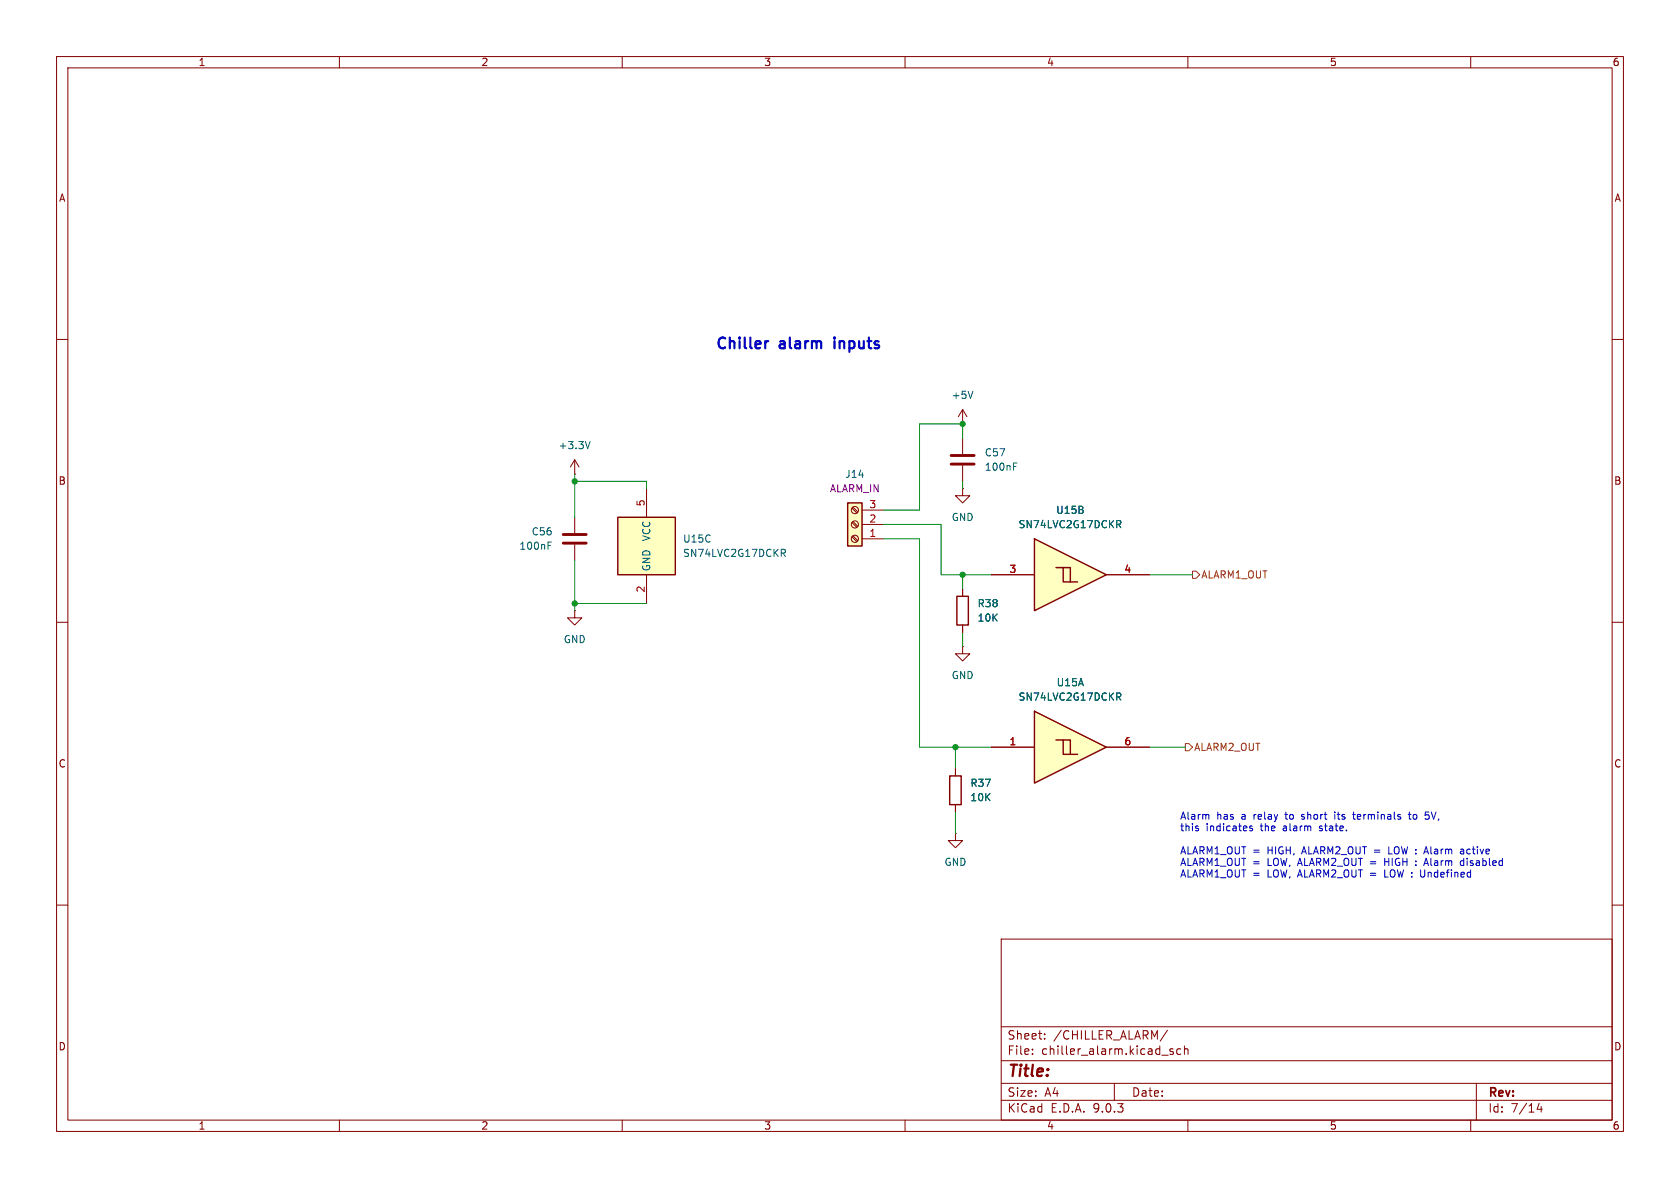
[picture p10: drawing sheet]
<svg xmlns="http://www.w3.org/2000/svg" width="297mm" height="210mm" viewBox="0 0 297 210" stroke-linecap="round" stroke-linejoin="round" font-family="sans-serif">
<defs><g id="words">
<text font-size="2.8" fill="#840000" x="178" y="190.9">Title:</text>
<g font-size="2.7" fill="#0000c2">
<text x="126.3" y="62.2">Chiller</text>
<text x="137.8" y="62.2">alarm</text>
<text x="148.2" y="62.2">inputs</text>
</g>
<g font-size="2.1" fill="#840000">
<text x="178" y="184">Sheet:</text>
<text x="186.2" y="184">/CHILLER_ALARM/</text>
<text x="178" y="186.7">File:</text>
<text x="184.1" y="186.7">chiller_alarm.kicad_sch</text>
<text x="178" y="196.9">KiCad</text>
<text x="178" y="194.1">Size:</text>
<text x="184.7" y="194.1">A4</text>
<text x="185.7" y="196.9">E.D.A.</text>
<text x="193.3" y="196.9">9.0.3</text>
<text x="200" y="194.1">Date:</text>
<text x="263" y="194.3">Rev:</text>
<text x="263" y="196.9">Id:</text>
<text x="267.1" y="196.9">7/14</text>
</g>
<g font-size="1.8" fill="#840000">
<text x="35" y="11.9">1</text>
<text x="85" y="11.9">2</text>
<text x="135" y="11.9">3</text>
<text x="185" y="11.9">4</text>
<text x="235" y="11.9">5</text>
<text x="285" y="11.9">6</text>
<text x="10.3" y="35.9">A</text>
<text x="285.3" y="35.9">A</text>
<text x="10.3" y="85.9">B</text>
<text x="285.3" y="85.9">B</text>
<text x="10.3" y="135.9">C</text>
<text x="285.3" y="135.9">C</text>
<text x="10.3" y="185.9">D</text>
<text x="285.3" y="185.9">D</text>
<text x="35" y="199.9">1</text>
<text x="85" y="199.9">2</text>
<text x="135" y="199.9">3</text>
<text x="185" y="199.9">4</text>
<text x="235" y="199.9">5</text>
<text x="285" y="199.9">6</text>
</g>
<g font-size="1.8" fill="#006464">
<text x="168.1" y="70.7">+5V</text>
<text x="98.7" y="79.6">+3.3V</text>
<text x="174" y="83.4">100nF</text>
<text x="174" y="80.9">C57</text>
<text x="149.3" y="84.7">J14</text>
<text x="93.9" y="94.8">C56</text>
<text x="115.2" y="95.8" transform="rotate(-90 115.2 95.8)">VCC</text>
<text x="168.1" y="92.3">GND</text>
<text x="180" y="93.6">SN74LVC2G17DCKR</text>
<text x="186.6" y="91">U15B</text>
<text x="91.7" y="97.4">100nF</text>
<text x="115.2" y="101.1" transform="rotate(-90 115.2 101.1)">GND</text>
<text x="120.7" y="96.1">U15C</text>
<text x="120.7" y="98.7">SN74LVC2G17DCKR</text>
<text x="172.7" y="107.5">R38</text>
<text x="99.6" y="113.9">GND</text>
<text x="172.7" y="110.1">10K</text>
<text x="168.1" y="120.2">GND</text>
<text x="180" y="124.1">SN74LVC2G17DCKR</text>
<text x="186.7" y="121.5">U15A</text>
<text x="171.5" y="139.3">R37</text>
<text x="171.5" y="141.8">10K</text>
<text x="166.9" y="153.3">GND</text>
</g>
<g font-size="1.8" fill="#a90000">
<text x="114" y="89.6" transform="rotate(-90 114 89.6)">5</text>
<text x="153.6" y="89.9">3</text>
<text x="153.6" y="95">1</text>
<text x="153.6" y="92.5">2</text>
<text x="178.4" y="101.3">3</text>
<text x="198.7" y="101.3">4</text>
<text x="114" y="104.8" transform="rotate(-90 114 104.8)">2</text>
<text x="178.4" y="131.8">1</text>
<text x="198.7" y="131.8">6</text>
</g>
<text font-size="1.8" fill="#840084" x="146.6" y="87.2">ALARM_IN</text>
<g font-size="1.8" fill="#725600">
<text x="212.3" y="102.5">ALARM1_OUT</text>
<text x="211" y="132.9">ALARM2_OUT</text>
</g>
<g font-size="1.8" fill="#0000c2">
<text x="208.5" y="145.1">Alarm</text>
<text x="208.5" y="147.1">this</text>
<text x="213.2" y="147.1">indicates</text>
<text x="215.1" y="145.1">has</text>
<text x="219.6" y="145.1">a</text>
<text x="221.9" y="145.1">relay</text>
<text x="223" y="147.1">the</text>
<text x="227.1" y="147.1">alarm</text>
<text x="227.7" y="145.1">to</text>
<text x="230.8" y="145.1">short</text>
<text x="233.7" y="147.1">state.</text>
<text x="236.8" y="145.1">its</text>
<text x="240.3" y="145.1">terminals</text>
<text x="250.4" y="145.1">to</text>
<text x="253.4" y="145.1">5V,</text>
<text x="208.5" y="151.2">ALARM1_OUT =</text>
<text x="208.5" y="153.3">ALARM1_OUT =</text>
<text x="208.5" y="155.3">ALARM1_OUT =</text>
<text x="224.2" y="151.2">HIGH,</text>
<text x="224.2" y="153.3">LOW, ALARM2_OUT =</text>
<text x="224.2" y="155.3">LOW, ALARM2_OUT =</text>
<text x="230.5" y="151.2">ALARM2_OUT =</text>
<text x="245.4" y="153.3">HIGH</text>
<text x="245.4" y="155.3">LOW :</text>
<text x="246.1" y="151.2">LOW :</text>
<text x="252.2" y="155.3">Undefined</text>
<text x="252.9" y="151.2">Alarm</text>
<text x="252.9" y="153.3">Alarm</text>
<text x="259.4" y="151.2">active</text>
<text x="259.4" y="153.3">disabled</text>
</g>
</g></defs>
<g fill="none" stroke="#840000" stroke-width=".18">
<path d="M10 10h277v190h-277zM12 12h273v186h-273zM60 10v2M110 10v2M160 10v2M210 10v2M260 10v2M10 60h2M285 60h2M10 110h2M285 110h2M10 160h2"/>
<path d="M177 166h108v32h-108zM285 160h2M60 198v2M110 198v2M160 198v2M177 194.5h108M177 191.5h108M177 187.5h108M177 181.5h108M182.5 186.3v.1M182.5 185.5v.1M184.7 183.6v.1"/>
<path d="M184.7 182.8v.1M197 191.5v3M205.4 186.5h1.1M206.4 182.1l-1.3 2M207.4 185.5l-.4-.1-.2 .2 .1 .2 .5 .2v.3h-.6M208.7 185.5l-.4-.1-.3 .3v.4l.2 .2h.5M209.4 185.5l.2-.1 .4 .1v.9M209.4 184.9v1.5M210 198v2M260 198v2M261 191.5v6.5M272.1 195l-.4 1.1h1"/>
<path d="M272.5 195.6v1"/>
</g>
<path d="M149.9 88.9h2.5v7.6h-2.5z" fill="#ffffc2"/>
<path d="M149.9 88.9h2.5v7.6h-2.5z" fill="none" stroke="#840000" stroke-width=".25"/>
<g fill="none" stroke="#840000" stroke-width=".18">
<path d="M101.6 91.4v2.8M101.6 96.3v2.8M150.6 94.9l.9 .9M150.6 92.4l.9 .8M150.6 89.8l.9 .9M150.8 94.7l.9 .9M150.8 92.2l.9 .8M150.8 89.7l.9 .8M152.4 95.3h3.8M152.4 92.7h3.8M152.4 90.2h3.8M170.2 86.4v1.2h1.2l-1.2 1.3-1.3-1.3h1.3"/>
<path d="M170.2 86.4h.1M101.6 108v1.2h-1.3l1.3 1.3 1.3-1.3h-1.3M101.6 108h.1"/>
<circle cx="151.1" cy="90.2" r=".63"/>
<circle cx="151.1" cy="95.2" r=".63"/>
<circle cx="151.1" cy="92.7" r=".63"/>
</g>
<path d="M99.6 94.5h4M99.6 96h4" fill="none" stroke="#840000" stroke-width=".51"/>
<path d="M96.9 96.4h.4M96.9 95.8h.6" fill="none" stroke="#006464" stroke-width=".18"/>
<path d="M109.2 91.4h10.2v10.2h-10.2z" fill="#ffffc2"/>
<path d="M109.2 91.4h10.2v10.2h-10.2z" fill="none" stroke="#840000" stroke-width=".25"/>
<g fill="none" stroke="#840000" stroke-width=".18">
<path d="M170.2 74.9h.1M170.2 72.4l-.8 1.3M170.2 72.4l.7 1.3M170.2 72.4v2.5M170.2 77.5v2.8M101.6 83.8h.1M101.6 81.3l.8 1.3M101.6 81.3l-.8 1.3M101.6 81.3v2.5M114.3 86.4v5M170.2 82.3v2.8M114.3 101.6v5.1"/>
<path d="M170.2 114.3v1.3h1.2l-1.2 1.2-1.3-1.2h1.3M170.2 114.3h.1"/>
</g>
<path d="M104.3 78l-.4 1.3M172 69.2l-.4 1.2M138.1 97.1h.5l.2 .2-.1 .4-.6 .1M138.4 97.8l.4 .6M179.2 82.5h.4M179.2 81.9h.6" fill="none" stroke="#006464" stroke-width=".18"/>
<path d="M168.1 80.5h4.1M168.1 82h4.1" fill="none" stroke="#840000" stroke-width=".51"/>
<g fill="#ffffc2">
<path d="M182.9 95.3l12.7 6.3-12.7 6.4z"/>
<path d="M186.7 100.3l3.8 2.6h-2.5v-2.6z"/>
<path d="M188 100.3h1.2v2.6z"/>
</g>
<path d="M182.9 95.3l12.7 6.3-12.7 6.4zM186.7 100.3h1.3v2.6h2.5M188 100.3h1.2v2.6M167.9 137.2h2v5h-2z" fill="none" stroke="#840000" stroke-width=".25"/>
<path d="M175.3 101.6h7.6M195.6 101.6h7.6M168.9 135.9v1.3M168.9 147.3v1.3h1.3l-1.3 1.3-1.3-1.3h1.3M168.9 147.3h.1M168.9 142.2v1.3" fill="none" stroke="#840000" stroke-width=".18"/>
<path d="M197.4 92h.5l.3 .3-.2 .3-.6 .1M197.7 92.7l.5 .6" fill="none" stroke="#006464" stroke-width=".18"/>
<g fill="#ffffc2">
<path d="M182.9 125.7l12.7 6.4-12.7 6.3z"/>
<path d="M186.7 130.8l3.8 2.6h-2.5v-2.6z"/>
<path d="M188 130.8h1.2v2.6z"/>
</g>
<path d="M169.2 105.4h2v5.1h-2zM182.9 125.7l12.7 6.4-12.7 6.3zM186.7 130.8h1.3v2.6h2.5M188 130.8h1.2v2.6" fill="none" stroke="#840000" stroke-width=".25"/>
<path d="M170.2 104.1v1.3M170.2 110.5v1.3M175.3 101.6h7.6M195.6 101.6h7.6M168.9 135.9v1.3M175.3 132.1h7.6M195.6 132.1h7.6M168.9 142.2v1.3" fill="none" stroke="#840000" stroke-width=".18"/>
<path d="M197.4 92h.5l.3 .3-.2 .3-.6 .1M197.7 92.7l.5 .6M197.4 122.5h.5l.3 .2-.2 .4-.6 .1M197.7 123.2l.5 .6" fill="none" stroke="#006464" stroke-width=".18"/>
<path d="M210.8 101h.7l.6 .6-.6 .6h-.7zM209.5 131.4h.7l.6 .7-.6 .6h-.7z" fill="none" stroke="#725600" stroke-width=".18"/>
<g fill="none" stroke="#009600" stroke-width=".18">
<path d="M170.2 77.5v-2.6h-7.6v15.3h-6.4M101.6 83.8v7.6M101.6 99.1v8.9M101.6 85.1h12.7v1.3M156.2 92.7h10.2v8.9h8.9M156.2 95.3h6.4v36.8h12.7M170.2 85.1v1.3M101.6 106.7h12.7M170.2 101.6v2.5M170.2 111.8v2.5M203.2 101.6h7.6M168.9 132.1v3.8"/>
<path d="M203.2 132.1h6.3M168.9 143.5v3.8"/>
</g>
<path d="M147.5 59.7l-.1 .1h.1M135.8 60.3l-.4 .2" fill="none" stroke="#0000c2" stroke-width=".38"/>
<g fill="none" stroke="#0000c2" stroke-width=".18">
<path d="M211.8 146.5v.3M213.7 144v.8M221.4 146.1l-.3-.1-.2 .2 .1 .2 .4 .1v.3h-.5M230.1 144.8h.1M230.3 144l-.2 .2 .2 .2M236 143.5v.2M236 144v.8M239.1 144h.5M239.3 143.5v1.1l.3 .2M244.8 151.7v1.3M244.8 153.8v1.2h.6M244.8 152.3h.7"/>
<path d="M245.5 149.7v1.3h.6M249 144h.5M249.2 143.5v1.1l.3 .2M250.3 152.9v.1M250.3 152.2v.1M251.3 155h.5M251.7 151l.4-1.3 .4 1.3M251.7 153l.4-1.3 .4 1.3M251.8 150.6h.6M251.8 152.6h.6M252 143.5h.6M252.1 144h.3l.3 .3-.1 .4-.5 .1"/>
<path d="M258.2 150.2h.5l.1 .8M258.8 150.4l-.5 .1-.1 .1 .1 .4 .5-.1M258.8 151.7v1.3M258.8 152.2l-.4-.1-.2 .3 .1 .5h.5"/>
</g>
<g fill="#009600" stroke="#009600" stroke-width=".18">
<circle cx="101.6" cy="85.1" r=".46"/>
<circle cx="101.6" cy="106.7" r=".46"/>
<circle cx="170.2" cy="74.9" r=".46"/>
<circle cx="168.9" cy="132.1" r=".46"/>
<circle cx="170.2" cy="101.6" r=".46"/>
</g>
<use href="#words"/>
</svg>
